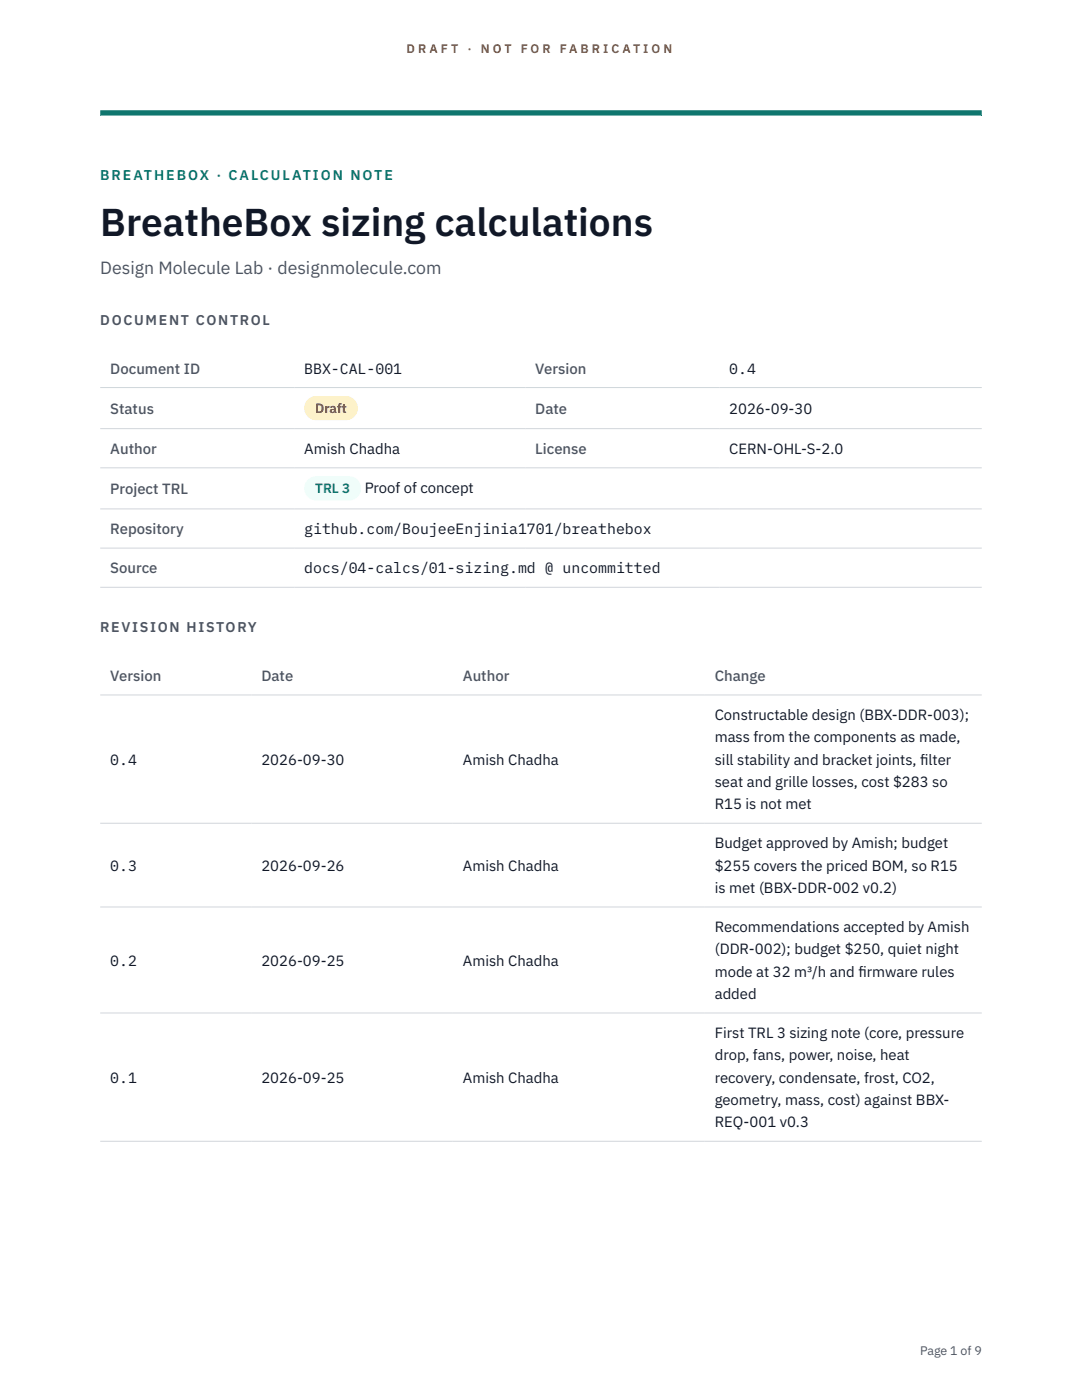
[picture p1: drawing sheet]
<svg xmlns="http://www.w3.org/2000/svg" width="216mm" height="279mm" viewBox="0 0 216 279" stroke-linecap="round" stroke-linejoin="round" font-family="sans-serif">
<defs><g id="words">
<text font-size="7.8" fill="#111827" x="20" y="47.1">BreatheBox sizing calculations</text>
<text font-size="3.5" fill="#4b5563" x="20" y="54.6">Design Molecule Lab · designmolecule.com</text>
<g font-size="3" fill="#4b5563">
<text x="22" y="74.5">Document ID</text>
<text x="106.8" y="74.5">Version</text>
<text x="22" y="82.6">Status</text>
<text x="106.8" y="82.6">Date</text>
<text x="22" y="90.6">Author</text>
<text x="106.8" y="90.6">License</text>
<text x="22" y="98.6">Project TRL</text>
<text x="22" y="106.6">Repository</text>
<text x="22" y="114.4">Source</text>
<text x="22" y="135.9">Version</text>
<text x="52.2" y="135.9">Date</text>
<text x="92.4" y="135.9">Author</text>
<text x="142.6" y="135.9">Change</text>
</g>
<g font-size="3" fill="#111827">
<text x="60.7" y="74.5">BBX-CAL-001</text>
<text x="145.5" y="74.5">0.4</text>
<text x="145.5" y="82.6">2026-09-30</text>
<text x="60.7" y="90.6">Amish Chadha</text>
<text x="145.5" y="90.6">CERN-OHL-S-2.0</text>
<text x="72.8" y="98.5">Proof of concept</text>
<text x="60.7" y="106.6">github.com/BoujeeEnjinia1701/breathebox</text>
<text x="60.7" y="114.4">docs/04-calcs/01-sizing.md @ uncommitted</text>
<text x="142.6" y="143.7">Constructable design (BBX-DDR-003);</text>
<text x="142.6" y="148.2">mass from the components as made,</text>
<text x="22" y="152.6">0.4</text>
<text x="52.2" y="152.6">2026-09-30</text>
<text x="92.4" y="152.6">Amish Chadha</text>
<text x="142.6" y="152.6">sill stability and bracket joints, f</text>
<text x="183.6" y="152.6">ilter</text>
<text x="142.6" y="157.1">seat and grille losses, cost $283 so</text>
<text x="142.6" y="161.5">R15 is not met</text>
<text x="22" y="173.8">0.3</text>
<text x="52.2" y="173.8">2026-09-26</text>
<text x="92.4" y="173.8">Amish Chadha</text>
<text x="142.6" y="169.3">Budget approved by Amish; budget</text>
<text x="142.6" y="173.8">$255 covers the priced BOM, so R15</text>
<text x="142.6" y="178.2">is met (BBX-DDR-002 v0.2)</text>
<text x="142.6" y="186">Recommendations accepted by Amish</text>
<text x="142.6" y="190.5">(DDR-002); budget $250, quiet night</text>
<text x="22" y="192.7">0.2</text>
<text x="52.2" y="192.7">2026-09-25</text>
<text x="92.4" y="192.7">Amish Chadha</text>
<text x="142.6" y="194.9">mode at 32 m³/h and f</text>
<text x="171.3" y="194.9">irmware rules</text>
<text x="142.6" y="199.4">added</text>
<text x="142.6" y="207.2">First TRL 3 sizing note (core, pressure</text>
<text x="142.6" y="211.6">drop, fans, power, noise, heat</text>
<text x="22" y="216.1">0.1</text>
<text x="52.2" y="216.1">2026-09-25</text>
<text x="92.4" y="216.1">Amish Chadha</text>
<text x="142.6" y="216.1">recovery, condensate, frost, CO2,</text>
<text x="142.6" y="220.5">geometry, mass, cost) against BBX-</text>
<text x="142.6" y="225">REQ-001 v0.3</text>
</g>
<text font-size="2.8" fill="#0f766e" x="20" y="36">BREATHEBOX · CALCULATION NOTE</text>
<g font-size="2.8" fill="#4b5563">
<text x="20" y="64.8">DOCUMENT CONTROL</text>
<text x="20" y="126.2">REVISION HISTORY</text>
</g>
<text font-size="2.7" fill="#92400e" x="62.9" y="82.5">Draft</text>
<text font-size="2.7" fill="#0f766e" x="62.9" y="98.5">TRL 3</text>
<g font-size="2.5" fill="#b45309">
<text x="81.1" y="10.5">D R A F T</text>
<text x="93.3" y="10.5">·</text>
<text x="95.9" y="10.5">N O T</text>
<text x="103.9" y="10.5">F O R</text>
<text x="111.7" y="10.5">F A B R I C A T I O N</text>
</g>
<text font-size="2.5" fill="#4b5563" x="183.6" y="270.3">Page 1 of 9</text>
</g></defs>
<path d="M20 23.1h175.9zM20 22h175.9v1.1h-175.9z" fill-rule="evenodd" fill="#0f766e"/>
<path d="M20 77.3h175.9M20 85.5h175.9M20 93.4h175.9M20 101.6h175.9M20 109.4h175.9M20 117.2h175.9M20 138.7h175.9M20 164.3h175.9M20 181h175.9M20 202.2h175.9M20 227.8h175.9" fill="none" stroke="#d1d5db" stroke-width=".2"/>
<path d="M60.7 79h10.7v4.9h-10.7z" fill="#fef3c7"/>
<path d="M60.7 95.1h11.4v4.8h-11.4z" fill="#f0fdfa"/>
<use href="#words"/>
</svg>
